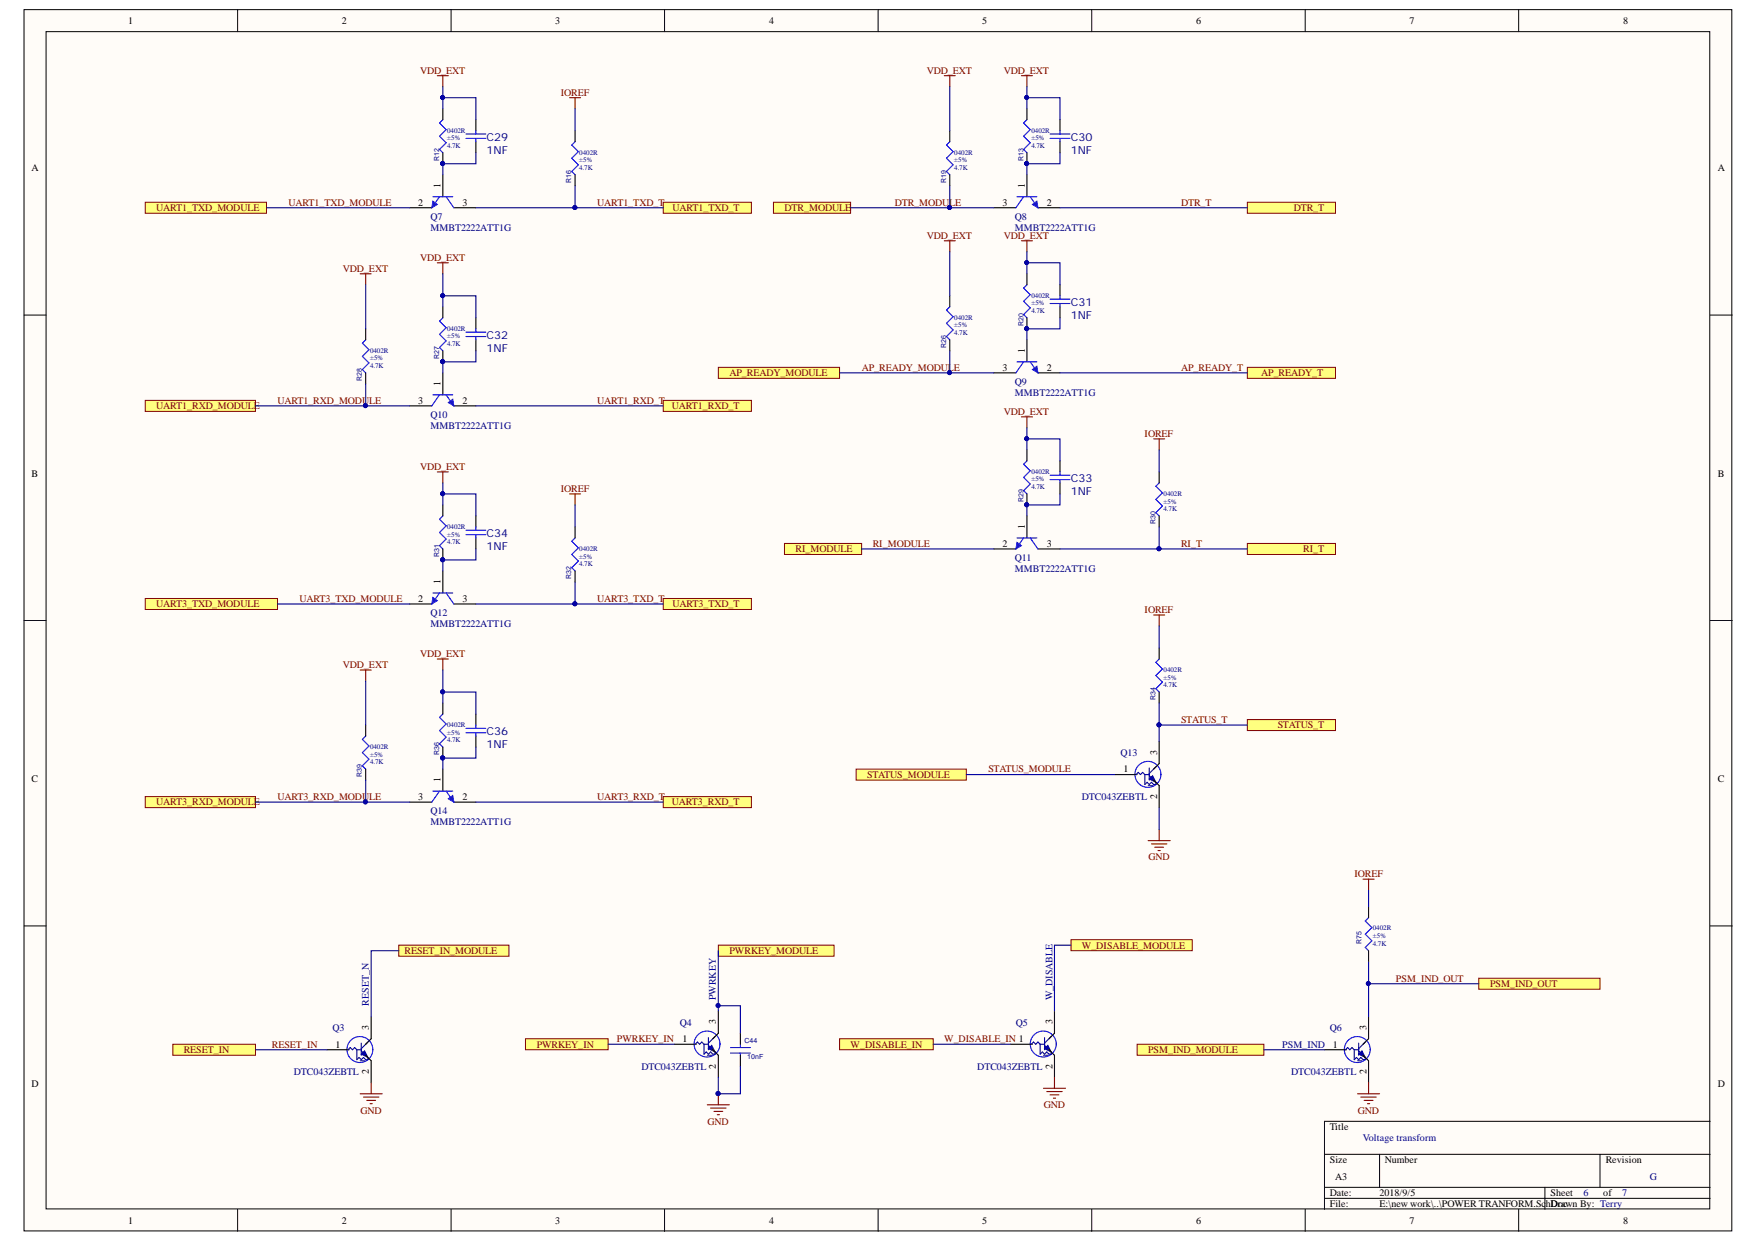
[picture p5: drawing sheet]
<svg xmlns="http://www.w3.org/2000/svg" width="297mm" height="210mm" viewBox="0 0 297 210" stroke-linecap="round" stroke-linejoin="round" font-family="sans-serif">
<defs><g id="words">
<g font-size="1.9" fill="#000080">
<text x="82.2" y="23.8">C29</text>
<text x="181" y="23.8">C30</text>
<text x="82.2" y="26">1NF</text>
<text x="181" y="26">1NF</text>
<text x="181" y="51.7">C31</text>
<text x="181" y="53.8">1NF</text>
<text x="82.2" y="57.2">C32</text>
<text x="82.2" y="59.4">1NF</text>
<text x="181" y="81.4">C33</text>
<text x="181" y="83.7">1NF</text>
<text x="82.2" y="90.7">C34</text>
<text x="82.2" y="93">1NF</text>
<text x="82.2" y="124.2">C36</text>
<text x="82.2" y="126.5">1NF</text>
</g>
<g font-size="1.7">
<text x="21.7" y="4.1">1</text>
<text x="57.8" y="4.1">2</text>
<text x="93.8" y="4.1">3</text>
<text x="129.9" y="4.1">4</text>
<text x="166" y="4.1">5</text>
<text x="202.1" y="4.1">6</text>
<text x="238.1" y="4.1">7</text>
<text x="274.3" y="4.1">8</text>
<text x="5.3" y="28.9">A</text>
<text x="290.3" y="28.9">A</text>
<text x="70.6" y="34.7">2</text>
<text x="74.4" y="31.8" transform="rotate(-90 74.4 31.8)">1</text>
<text x="78.2" y="34.7">3</text>
<text x="169.4" y="34.7">3</text>
<text x="173.2" y="31.8" transform="rotate(-90 173.2 31.8)">1</text>
<text x="176.9" y="34.7">2</text>
<text x="173.2" y="59.7" transform="rotate(-90 173.2 59.7)">1</text>
<text x="74.4" y="65.3" transform="rotate(-90 74.4 65.3)">1</text>
<text x="169.4" y="62.6">3</text>
<text x="176.9" y="62.6">2</text>
<text x="70.6" y="68.2">3</text>
<text x="78.2" y="68.2">2</text>
<text x="5.3" y="80.6">B</text>
<text x="290.3" y="80.6">B</text>
<text x="173.2" y="89.4" transform="rotate(-90 173.2 89.4)">1</text>
<text x="169.4" y="92.4">2</text>
<text x="176.9" y="92.4">3</text>
<text x="70.6" y="101.7">2</text>
<text x="74.4" y="98.7" transform="rotate(-90 74.4 98.7)">1</text>
<text x="78.2" y="101.7">3</text>
<text x="189.8" y="130.5">1</text>
<text x="195.5" y="127.6" transform="rotate(-90 195.5 127.6)">3</text>
<text x="5.3" y="132.2">C</text>
<text x="70.6" y="135.2">3</text>
<text x="74.4" y="132.2" transform="rotate(-90 74.4 132.2)">1</text>
<text x="78.2" y="135.2">2</text>
<text x="195.5" y="135.1" transform="rotate(-90 195.5 135.1)">2</text>
<text x="290.3" y="132.2">C</text>
<text x="121" y="173.1" transform="rotate(-90 121 173.1)">3</text>
<text x="177.8" y="173.1" transform="rotate(-90 177.8 173.1)">3</text>
<text x="56.7" y="177.1">1</text>
<text x="62.3" y="174" transform="rotate(-90 62.3 174)">3</text>
<text x="115.3" y="176.2">1</text>
<text x="225.2" y="177.1">1</text>
<text x="230.9" y="174" transform="rotate(-90 230.9 174)">3</text>
<text x="5.3" y="183.8">D</text>
<text x="62.3" y="181.6" transform="rotate(-90 62.3 181.6)">2</text>
<text x="121" y="180.6" transform="rotate(-90 121 180.6)">2</text>
<text x="177.8" y="180.6" transform="rotate(-90 177.8 180.6)">2</text>
<text x="230.9" y="181.6" transform="rotate(-90 230.9 181.6)">2</text>
<text x="290.3" y="183.8">D</text>
<text x="224.7" y="191">Title</text>
<text x="224.7" y="196.6">Size</text>
<text x="234" y="196.6">Number</text>
<text x="271.3" y="196.6">Revision</text>
<text x="224.7" y="202.2">Date:</text>
<text x="225.6" y="199.4">A3</text>
<text x="233.1" y="202.2">2018/9/5</text>
<text x="262" y="202.2">Sheet</text>
<text x="270.9" y="202.2">of</text>
<text x="21.7" y="206.8">1</text>
<text x="57.8" y="206.8">2</text>
<text x="93.8" y="206.8">3</text>
<text x="129.9" y="206.8">4</text>
<text x="166" y="206.8">5</text>
<text x="202.1" y="206.8">6</text>
<text x="224.7" y="204">File:</text>
<text x="233.1" y="204">E:\new work\..\POWER TRANFORM.SchDroc</text>
<text x="238.1" y="206.8">7</text>
<text x="263.8" y="204">awn By: Terry</text>
<text x="274.3" y="206.8">8</text>
</g>
<g font-size="1.7" fill="#800000">
<text x="71" y="12.4">VDD_EXT</text>
<text x="94.7" y="16.2">IOREF</text>
<text x="156.6" y="12.4">VDD_EXT</text>
<text x="169.6" y="12.4">VDD_EXT</text>
<text x="26.4" y="35.7">UART1_TXD_MODULE</text>
<text x="48.7" y="34.7">UART1_TXD_MODULE</text>
<text x="100.9" y="34.7">UART1_TXD_T</text>
<text x="113.6" y="35.7">UART1_TXD_T</text>
<text x="132.6" y="35.7">DTR_MODULE</text>
<text x="151.2" y="34.7">DTR_MODULE</text>
<text x="199.6" y="34.7">DTR_T</text>
<text x="218.6" y="35.7">DTR_T</text>
<text x="156.6" y="40.3">VDD_EXT</text>
<text x="169.6" y="40.3">VDD_EXT</text>
<text x="57.9" y="45.9">VDD_EXT</text>
<text x="71" y="44">VDD_EXT</text>
<text x="123.3" y="63.6">AP_READY_MODULE</text>
<text x="145.6" y="62.6">AP_READY_MODULE</text>
<text x="199.6" y="62.6">AP_READY_T</text>
<text x="213.1" y="63.6">AP_READY_T</text>
<text x="26.4" y="69.1">UART1_RXD_MODULE</text>
<text x="46.9" y="68.2">UART1_RXD_MODULE</text>
<text x="100.9" y="68.2">UART1_RXD_T</text>
<text x="113.5" y="69.1">UART1_RXD_T</text>
<text x="169.6" y="70.1">VDD_EXT</text>
<text x="193.4" y="73.8">IOREF</text>
<text x="71" y="79.4">VDD_EXT</text>
<text x="94.7" y="83.1">IOREF</text>
<text x="134.4" y="93.3">RI_MODULE</text>
<text x="147.5" y="92.4">RI_MODULE</text>
<text x="199.6" y="92.4">RI_T</text>
<text x="220.2" y="93.3">RI_T</text>
<text x="50.6" y="101.7">UART3_TXD_MODULE</text>
<text x="100.9" y="101.7">UART3_TXD_T</text>
<text x="26.4" y="102.6">UART3_TXD_MODULE</text>
<text x="113.6" y="102.6">UART3_TXD_T</text>
<text x="193.4" y="103.5">IOREF</text>
<text x="57.9" y="112.8">VDD_EXT</text>
<text x="71" y="111">VDD_EXT</text>
<text x="199.6" y="122.1">STATUS_T</text>
<text x="215.9" y="123.1">STATUS_T</text>
<text x="146.5" y="131.4">STATUS_MODULE</text>
<text x="167" y="130.5">STATUS_MODULE</text>
<text x="26.4" y="136.1">UART3_RXD_MODULE</text>
<text x="46.9" y="135.2">UART3_RXD_MODULE</text>
<text x="100.9" y="135.2">UART3_RXD_T</text>
<text x="113.5" y="136.1">UART3_RXD_T</text>
<text x="194.1" y="145.4">GND</text>
<text x="228.8" y="148.2">IOREF</text>
<text x="68.4" y="161.3">RESET_IN_MODULE</text>
<text x="123.3" y="161.3">PWRKEY_MODULE</text>
<text x="182.8" y="160.3">W_DISABLE_MODULE</text>
<text x="235.9" y="165.9">PSM_IND_OUT</text>
<text x="251.8" y="166.9">PSM_IND_OUT</text>
<text x="31" y="178">RESET_IN</text>
<text x="45.9" y="177.1">RESET_IN</text>
<text x="90.7" y="177.1">PWRKEY_IN</text>
<text x="104.2" y="176.2">PWRKEY_IN</text>
<text x="143.7" y="177.1">W_DISABLE_IN</text>
<text x="159.5" y="176.2">W_DISABLE_IN 1</text>
<text x="194" y="178">PSM_IND_MODULE</text>
<text x="60.9" y="188.2">GND</text>
<text x="119.5" y="190.1">GND</text>
<text x="176.4" y="187.3">GND</text>
<text x="229.4" y="188.2">GND</text>
</g>
<g font-size="1.7" fill="#000080">
<text x="72.8" y="37.2">Q7</text>
<text x="72.8" y="39.1">MMBT2222ATT1G</text>
<text x="171.5" y="37.2">Q8</text>
<text x="171.5" y="39.1">MMBT2222ATT1G</text>
<text x="171.5" y="65.1">Q9</text>
<text x="72.8" y="70.7">Q10</text>
<text x="171.5" y="67">MMBT2222ATT1G</text>
<text x="72.8" y="72.5">MMBT2222ATT1G</text>
<text x="171.5" y="94.8">Q11</text>
<text x="171.5" y="96.7">MMBT2222ATT1G</text>
<text x="72.8" y="104.1">Q12</text>
<text x="72.8" y="106">MMBT2222ATT1G</text>
<text x="189.3" y="127.7">Q13</text>
<text x="72.8" y="137.6">Q14</text>
<text x="182.8" y="135.2">DTC043ZEBTL</text>
<text x="72.8" y="139.5">MMBT2222ATT1G</text>
<text x="62.3" y="170" transform="rotate(-90 62.3 170)">RESET_N</text>
<text x="114.9" y="173.4">Q4</text>
<text x="121" y="169.1" transform="rotate(-90 121 169.1)">PWRKEY</text>
<text x="171.6" y="173.4">Q5</text>
<text x="177.8" y="169.1" transform="rotate(-90 177.8 169.1)">W_DISABLE</text>
<text x="56.2" y="174.3">Q3</text>
<text x="216.7" y="177.1">PSM_IND</text>
<text x="224.7" y="174.3">Q6</text>
<text x="49.7" y="181.7">DTC043ZEBTL</text>
<text x="108.4" y="180.8">DTC043ZEBTL</text>
<text x="165.1" y="180.8">DTC043ZEBTL</text>
<text x="218.2" y="181.7">DTC043ZEBTL</text>
<text x="230.3" y="192.9">Voltage transform</text>
<text x="267.6" y="202.2">6</text>
<text x="274.1" y="202.2">7</text>
<text x="278.7" y="199.4">G</text>
</g>
<g font-size="1.2" fill="#000080">
<text x="75.5" y="22.4">0402R</text>
<text x="75.5" y="23.7">±5%</text>
<text x="174.3" y="22.4">0402R</text>
<text x="174.3" y="23.7">±5%</text>
<text x="74.2" y="27.1" transform="rotate(-90 74.2 27.1)">R12</text>
<text x="75.5" y="25">4.7K</text>
<text x="97.9" y="26.1">0402R</text>
<text x="97.9" y="27.4">±5%</text>
<text x="97.9" y="28.7">4.7K</text>
<text x="161.2" y="26.1">0402R</text>
<text x="161.2" y="27.4">±5%</text>
<text x="161.2" y="28.7">4.7K</text>
<text x="172.9" y="27.1" transform="rotate(-90 172.9 27.1)">R13</text>
<text x="174.3" y="25">4.7K</text>
<text x="96.5" y="30.9" transform="rotate(-90 96.5 30.9)">R16</text>
<text x="159.9" y="30.9" transform="rotate(-90 159.9 30.9)">R19</text>
<text x="174.3" y="50.3">0402R</text>
<text x="174.3" y="51.6">±5%</text>
<text x="174.3" y="52.9">4.7K</text>
<text x="62.5" y="59.6">0402R</text>
<text x="75.5" y="55.9">0402R</text>
<text x="75.5" y="57.1">±5%</text>
<text x="75.5" y="58.5">4.7K</text>
<text x="159.9" y="58.8" transform="rotate(-90 159.9 58.8)">R26</text>
<text x="161.2" y="54">0402R</text>
<text x="161.2" y="55.3">±5%</text>
<text x="161.2" y="56.6">4.7K</text>
<text x="172.9" y="55" transform="rotate(-90 172.9 55)">R20</text>
<text x="61.2" y="64.3" transform="rotate(-90 61.2 64.3)">R28</text>
<text x="62.5" y="60.9">±5%</text>
<text x="62.5" y="62.2">4.7K</text>
<text x="74.2" y="60.6" transform="rotate(-90 74.2 60.6)">R27</text>
<text x="174.3" y="80.1">0402R</text>
<text x="174.3" y="81.3">±5%</text>
<text x="174.3" y="82.7">4.7K</text>
<text x="196.6" y="83.8">0402R</text>
<text x="75.5" y="89.3">0402R</text>
<text x="172.9" y="84.8" transform="rotate(-90 172.9 84.8)">R29</text>
<text x="195.2" y="88.5" transform="rotate(-90 195.2 88.5)">R30</text>
<text x="196.6" y="85.1">±5%</text>
<text x="196.6" y="86.4">4.7K</text>
<text x="74.2" y="94.1" transform="rotate(-90 74.2 94.1)">R31</text>
<text x="75.5" y="90.7">±5%</text>
<text x="75.5" y="92">4.7K</text>
<text x="97.9" y="93.1">0402R</text>
<text x="97.9" y="94.4">±5%</text>
<text x="97.9" y="95.7">4.7K</text>
<text x="96.5" y="97.8" transform="rotate(-90 96.5 97.8)">R32</text>
<text x="196.6" y="113.5">0402R</text>
<text x="195.2" y="118.3" transform="rotate(-90 195.2 118.3)">R34</text>
<text x="196.6" y="114.9">±5%</text>
<text x="196.6" y="116.1">4.7K</text>
<text x="75.5" y="122.8">0402R</text>
<text x="75.5" y="124.2">±5%</text>
<text x="75.5" y="125.4">4.7K</text>
<text x="61.2" y="131.3" transform="rotate(-90 61.2 131.3)">R39</text>
<text x="62.5" y="126.5">0402R</text>
<text x="62.5" y="127.9">±5%</text>
<text x="62.5" y="129.2">4.7K</text>
<text x="74.2" y="127.6" transform="rotate(-90 74.2 127.6)">R36</text>
<text x="230" y="159.6" transform="rotate(-90 230 159.6)">R75</text>
<text x="232" y="157.2">0402R</text>
<text x="232" y="158.6">±5%</text>
<text x="232" y="159.8">4.7K</text>
<text x="125.8" y="176.2">C44</text>
<text x="126.2" y="179">10nF</text>
</g>
</g></defs>
<g fill="#fffcf8" stroke="#000" stroke-width=".17">
<path d="M4.1 1.6h288.5v206.4h-288.5z"/>
<path d="M7.8 5.3h281.1v199h-281.1z"/>
</g>
<g fill="none" stroke="#000" stroke-width=".17">
<path d="M40.1 1.6v3.7M76.2 1.6v3.7M112.3 1.6v3.7M148.4 1.6v3.7M184.5 1.6v3.7M220.5 1.6v3.7M256.6 1.6v3.7M4.1 53.2h3.7M289 53.2h3.7M4.1 104.9h3.7M289 104.9h3.7M4.1 156.5h3.7"/>
<path d="M289 156.5h3.7M223.8 195.1h65.2M233.1 195.1v5.6M270.3 195.1v5.6M289 189.5h-65.2v14.9M40.1 204.4v3.7M76.2 204.4v3.7M112.3 204.4v3.7M148.4 204.4v3.7M184.5 204.4v3.7M220.5 204.4v3.7M223.8 200.7h65.2"/>
<path d="M223.8 202.5h65.2M256.6 204.4v3.7M261 200.7v3.7"/>
</g>
<g fill="none" stroke="#000" stroke-width=".19">
<path d="M74.8 18.4v1.8M173.5 18.4v1.8M74.8 25.8v1.9M80.4 20.2v1.9M80.4 24v1.8M97.2 22.1v1.9M97.2 29.5v1.9M160.5 22.1v1.9M160.5 29.5v1.9M173.5 25.8v1.9M179.1 20.2v1.9M179.1 24v1.8"/>
<path d="M61.8 55.6v1.8M74.8 51.9v1.8M74.8 59.3v1.9M80.4 53.7v1.9M80.4 57.4v1.9M160.5 50v1.9M160.5 57.4v1.9M173.5 46.3v1.8M173.5 53.7v1.9M179.1 48.1v1.9M179.1 51.9v1.8M61.8 63v1.9"/>
<path d="M173.5 76v1.9M179.1 77.9v1.9M195.9 79.8v1.8M74.8 85.3v1.9M74.8 92.8v1.8M80.4 87.2v1.9M80.4 90.9v1.9M97.2 89.1v1.8M97.2 96.5v1.9M173.5 83.5v1.8M179.1 81.6v1.9M195.9 87.2v1.9"/>
<path d="M74.8 118.8v1.9M195.9 109.5v1.9M195.9 117v1.8M61.8 122.5v1.9M61.8 130v1.8M74.8 126.3v1.8M80.4 120.7v1.8M80.4 124.4v1.9"/>
</g>
<g fill="none" stroke="#00f" stroke-width=".19">
<path d="M74.8 20.2l-.5 .6 1.1 1.1-1.1 1.1 1.1 1.1-1.1 1.2 .5 .5M78.7 23.4h3.4M78.7 22.6h3.4M80.4 22.1v.5M80.4 23.4v.6M97.2 24l-.6 .5 1.1 1.1-1.1 1.1 1.1 1.2-1.1 1.1 .6 .5M160.5 24l-.6 .5 1.1 1.1-1.1 1.1 1.1 1.2-1.1 1.1 .6 .5M173.5 20.2l-.5 .6 1.1 1.1-1.1 1.1 1.1 1.1-1.1 1.2 .5 .5M177.4 23.4h3.4M177.4 22.6h3.4M179.1 22.1v.5M179.1 23.4v.6"/>
<path d="M61.8 57.4l-.6 .6 1.1 1.1-1.1 1.1 1.1 1.1-1.1 1.2 .6 .5M74.8 53.7l-.5 .6 1.1 1.1-1.1 1.1 1.1 1.1-1.1 1.1 .5 .6M78.7 56.9h3.4M78.7 56.1h3.4M80.4 55.6v.5M80.4 56.9v.5M160.5 51.9l-.6 .5 1.1 1.1-1.1 1.1 1.1 1.2-1.1 1.1 .6 .5M173.5 48.1l-.5 .6 1.1 1.1-1.1 1.1 1.1 1.1-1.1 1.2 .5 .5M177.4 51.3h3.4M177.4 50.6h3.4M179.1 50v.6M179.1 51.3v.6"/>
<path d="M173.5 77.9l-.5 .6 1.1 1.1-1.1 1.1 1.1 1.1-1.1 1.1 .5 .6M179.1 79.8v.5M74.8 87.2l-.5 .6 1.1 1.1-1.1 1.1 1.1 1.1-1.1 1.1 .5 .6M78.7 90.4h3.4M78.7 89.6h3.4M80.4 89.1v.5M80.4 90.4v.5M97.2 90.9l-.6 .6 1.1 1.1-1.1 1.1 1.1 1.1-1.1 1.1 .6 .6M177.4 81.1h3.4M177.4 80.3h3.4M179.1 81.1v.5M195.9 81.6l-.6 .6 1.1 1.1-1.1 1.1 1.1 1.1-1.1 1.1 .6 .6"/>
<path d="M195.9 111.4l-.6 .5 1.1 1.2-1.1 1.1 1.1 1.1-1.1 1.1 .6 .6M61.8 124.4l-.6 .6 1.1 1.1-1.1 1.1 1.1 1.1-1.1 1.1 .6 .6M74.8 120.7l-.5 .5 1.1 1.2-1.1 1.1 1.1 1.1-1.1 1.1 .5 .6M78.7 123.8h3.4M78.7 123.1h3.4M80.4 122.5v.6M80.4 123.8v.6"/>
</g>
<g fill="#000080" stroke="#000080" stroke-width=".17">
<circle cx="74.8" cy="27.6" r=".34"/>
<circle cx="74.8" cy="61.1" r=".34"/>
<circle cx="74.8" cy="94.6" r=".34"/>
<circle cx="74.8" cy="128.1" r=".34"/>
<circle cx="173.5" cy="27.6" r=".33"/>
<circle cx="173.5" cy="55.5" r=".33"/>
<circle cx="173.5" cy="85.3" r=".33"/>
</g>
<g fill="none" stroke="#800000" stroke-width=".19">
<path d="M73.9 12.8h1.9M74.8 12.8v1.9M96.2 16.5h1.9M97.2 16.5v1.9M159.5 12.8h1.9M160.5 12.8v1.9M60.9 46.3h1.8M61.8 46.3v1.8M159.5 40.7h1.9M160.5 40.7v1.9M73.9 79.8h1.9M74.8 79.8v1.8"/>
<path d="M172.6 70.5h1.8M173.5 70.5v1.8M194.9 74.2h1.9M195.9 74.2v1.8M96.2 83.5h1.9M97.2 83.5v1.8M60.9 113.2h1.8M61.8 113.2v1.9M194.9 103.9h1.9M195.9 103.9v1.9"/>
</g>
<g fill="#ffff80" stroke="#800000" stroke-width=".17">
<path d="M24.5 34.2h20.5v1.8h-20.5z" fill-rule="evenodd"/>
<path d="M24.5 67.7h18.7v1.8h-18.7z" fill-rule="evenodd"/>
<path d="M24.5 101.1h22.4v1.9h-22.4z" fill-rule="evenodd"/>
<path d="M24.5 134.6h18.7v1.9h-18.7z" fill-rule="evenodd"/>
<path d="M130.7 34.2h13v1.8h-13z" fill-rule="evenodd"/>
<path d="M121.4 62.1h20.5v1.8h-20.5z" fill-rule="evenodd"/>
<path d="M132.5 91.8h13.1v1.9h-13.1z" fill-rule="evenodd"/>
<path d="M144.7 130h18.6v1.8h-18.6z" fill-rule="evenodd"/>
<path d="M210.8 34.2h14.9v1.8h-14.9z" fill-rule="evenodd"/>
<path d="M210.8 62.1h14.9v1.8h-14.9z" fill-rule="evenodd"/>
<path d="M210.8 91.8h14.9v1.9h-14.9z" fill-rule="evenodd"/>
<path d="M210.8 121.6h14.9v1.9h-14.9z" fill-rule="evenodd"/>
<path d="M112.1 34.2h14.9v1.8h-14.9z" fill-rule="evenodd"/>
<path d="M112.1 67.7h14.9v1.8h-14.9z" fill-rule="evenodd"/>
<path d="M112.1 101.1h14.9v1.9h-14.9z" fill-rule="evenodd"/>
<path d="M112.1 134.6h14.9v1.9h-14.9z" fill-rule="evenodd"/>
</g>
<path d="M172.6 12.8h1.8M173.5 12.8v1.9M73.9 44.4h1.9M74.8 44.4v1.9M172.6 40.7h1.8M173.5 40.7v1.9M73.9 111.4h1.9M74.8 111.4v1.8" fill="none" stroke="#800000" stroke-width=".19"/>
<path d="M69.2 35.1h3.8M74.8 29.5v3.8M76.7 35.1h3.7" fill="none" stroke="#000" stroke-width=".19"/>
<path d="M73.1 33.3h3.4M74.3 33.3l-1.3 1.8M75.4 33.3l1.3 1.8" fill="none" stroke="#00f" stroke-width=".19"/>
<path d="M73.1 34l.8 .6-.9 .5z" fill="#00f"/>
<path d="M73.1 34l.8 .6-.9 .5z" fill="none" stroke="#00f" stroke-width=".17"/>
<path d="M74.8 96.5v3.7M69.2 102.1h3.8M76.7 102.1h3.7" fill="none" stroke="#000" stroke-width=".19"/>
<path d="M73.1 100.2h3.4M74.3 100.2l-1.3 1.9M75.4 100.2l1.3 1.9" fill="none" stroke="#00f" stroke-width=".19"/>
<path d="M73.1 101l.8 .5-.9 .6z" fill="#00f"/>
<path d="M73.1 101l.8 .5-.9 .6z" fill="none" stroke="#00f" stroke-width=".17"/>
<path d="M167.9 92.8h3.8M173.5 87.2v3.7M175.4 92.8h3.7" fill="none" stroke="#000" stroke-width=".19"/>
<path d="M171.8 90.9h3.4M173 90.9l-1.3 1.9M174.1 90.9l1.3 1.9" fill="none" stroke="#00f" stroke-width=".19"/>
<path d="M171.8 91.7l.8 .5-.9 .6z" fill="#00f"/>
<path d="M171.8 91.7l.8 .5-.9 .6z" fill="none" stroke="#00f" stroke-width=".17"/>
<path d="M173.5 57.4v3.8M167.9 63h3.8M175.4 63h3.7" fill="none" stroke="#000" stroke-width=".19"/>
<path d="M171.8 61.2h3.4M173 61.2l-1.3 1.8M174.1 61.2l1.3 1.8" fill="none" stroke="#00f" stroke-width=".19"/>
<path d="M174.4 62.5l.8-.6 .2 1.1z" fill="#00f"/>
<path d="M174.4 62.5l.8-.6 .2 1.1z" fill="none" stroke="#00f" stroke-width=".17"/>
<path d="M69.2 68.6h3.8M74.8 63v3.7M76.7 68.6h3.7" fill="none" stroke="#000" stroke-width=".19"/>
<path d="M73.1 66.7h3.4M74.3 66.7l-1.3 1.9M75.4 66.7l1.3 1.9" fill="none" stroke="#00f" stroke-width=".19"/>
<path d="M75.8 68l.7-.5 .2 1.1z" fill="#00f"/>
<path d="M75.8 68l.7-.5 .2 1.1z" fill="none" stroke="#00f" stroke-width=".17"/>
<path d="M69.2 135.6h3.8M74.8 130v3.7M76.7 135.6h3.7" fill="none" stroke="#000" stroke-width=".19"/>
<path d="M73.1 133.7h3.4M74.3 133.7l-1.3 1.9M75.4 133.7l1.3 1.9" fill="none" stroke="#00f" stroke-width=".19"/>
<path d="M75.8 135l.7-.6 .2 1.2z" fill="#00f"/>
<path d="M75.8 135l.7-.6 .2 1.2z" fill="none" stroke="#00f" stroke-width=".17"/>
<path d="M167.9 35.1h3.8M173.5 29.5v3.8M175.4 35.1h3.7" fill="none" stroke="#000" stroke-width=".19"/>
<path d="M171.8 33.3h3.4M173 33.3l-1.3 1.8M174.1 33.3l1.3 1.8" fill="none" stroke="#00f" stroke-width=".19"/>
<path d="M174.4 34.6l.8-.6 .2 1.1z" fill="#00f"/>
<path d="M174.4 34.6l.8-.6 .2 1.1z" fill="none" stroke="#00f" stroke-width=".17"/>
<circle cx="60.8" cy="177.4" r="2.19" fill="#fffcf8" stroke="#00f" stroke-width=".19"/>
<path d="M55.3 177.4h3.7M62.7 171.8v3.8M62.7 179.3v3.7" fill="none" stroke="#000" stroke-width=".19"/>
<path d="M60.9 179.3h.7" fill="none" stroke="#0c0087" stroke-width=".17"/>
<path d="M58.8 177.4l.4-.4 .4 .4 .3-.4 .4 .4M60.3 177.4v1.7l.4-.4 .3 .4 .4-.4 .4 .4h.4v-.4l-1.2-1.1M60.3 177.4h.7M61 176.3v2M62.2 176.1l-1.2 1.1" fill="none" stroke="#0c0087" stroke-width=".19"/>
<path d="M61 178.2l.6-.6 .6 1.1z" fill="#000080"/>
<path d="M61 178.2l.6-.6 .6 1.1z" fill="none" stroke="#000080" stroke-width=".17"/>
<path d="M61.8 178.3l.9 1M62.7 175.6l-.9 .9" fill="none" stroke="#000" stroke-width=".19"/>
<path d="M60.9 184.9h3.7M61.4 185.4h2.6M62 186h1.5M62.5 186.5h.4M62.7 183v1.9" fill="none" stroke="#800000" stroke-width=".19"/>
<path d="M29.2 176.5h14v1.8h-14z" fill-rule="evenodd" fill="#ffff80" stroke="#800000" stroke-width=".17"/>
<circle cx="119.5" cy="176.4" r="2.19" fill="#fffcf8" stroke="#00f" stroke-width=".19"/>
<path d="M113.9 176.5h3.7M121.4 170.9v3.7M121.4 178.3v3.8" fill="none" stroke="#000" stroke-width=".19"/>
<path d="M119.5 178.3h.8" fill="none" stroke="#0c0087" stroke-width=".17"/>
<path d="M117.5 176.5l.3-.4 .4 .4 .4-.4 .4 .4M119 176.5v1.7l.3-.4 .4 .4 .4-.4 .3 .4h.4v-.4l-1.1-1.1M119 176.5h.7M119.7 175.4v2M120.8 175.2l-1.1 1.1" fill="none" stroke="#0c0087" stroke-width=".19"/>
<path d="M119.7 177.2l.6-.5 .5 1.1z" fill="#000080"/>
<path d="M119.7 177.2l.6-.5 .5 1.1z" fill="none" stroke="#000080" stroke-width=".17"/>
<path d="M120.4 177.4l1 .9M121.4 174.6l-1 1" fill="none" stroke="#000" stroke-width=".19"/>
<path d="M119.5 186.7h3.7M120.1 187.3h2.6M120.6 187.8h1.5M121.2 188.4h.4M121.4 184.9v1.8" fill="none" stroke="#800000" stroke-width=".19"/>
<circle cx="121.3" cy="184.8" r=".33" fill="#000080" stroke="#000080" stroke-width=".17"/>
<path d="M88.8 175.6h14v1.8h-14z" fill-rule="evenodd" fill="#ffff80" stroke="#800000" stroke-width=".17"/>
<path d="M123.4 177h3.4M123.4 178h3.4M125.1 176.5v.5M125.1 178v.3" fill="none" stroke="#00f" stroke-width=".19"/>
<path d="M125.1 174.6v1.9M125.1 178.3v1.9" fill="none" stroke="#000" stroke-width=".19"/>
<circle cx="176.3" cy="176.4" r="2.2" fill="#fffcf8" stroke="#00f" stroke-width=".19"/>
<path d="M170.7 176.5h3.7M178.2 170.9v3.7M178.2 178.3v3.8" fill="none" stroke="#000" stroke-width=".19"/>
<path d="M176.3 178.3h.8" fill="none" stroke="#0c0087" stroke-width=".17"/>
<path d="M174.3 176.5l.3-.4 .4 .4 .4-.4 .3 .4M175.7 176.5v1.7l.4-.4 .4 .4 .4-.4 .3 .4h.4v-.4l-1.1-1.1M175.7 176.5h.8M176.5 175.4v2M177.6 175.2l-1.1 1.1" fill="none" stroke="#0c0087" stroke-width=".19"/>
<path d="M176.5 177.2l.6-.5 .5 1.1z" fill="#000080"/>
<path d="M176.5 177.2l.6-.5 .5 1.1z" fill="none" stroke="#000080" stroke-width=".17"/>
<path d="M177.2 177.4l1 .9M178.2 174.6l-1 1" fill="none" stroke="#000" stroke-width=".19"/>
<path d="M141.9 175.6h15.8v1.8h-15.8z" fill-rule="evenodd" fill="#ffff80" stroke="#800000" stroke-width=".17"/>
<circle cx="229.3" cy="177.4" r="2.19" fill="#fffcf8" stroke="#00f" stroke-width=".19"/>
<path d="M223.8 177.4h3.7M231.2 171.8v3.8M231.2 179.3v3.7" fill="none" stroke="#000" stroke-width=".19"/>
<path d="M229.4 179.3h.7" fill="none" stroke="#0c0087" stroke-width=".17"/>
<path d="M227.3 177.4l.4-.4 .4 .4 .3-.4 .4 .4M228.8 177.4v1.7l.4-.4 .4 .4 .3-.4 .4 .4h.4v-.4l-1.1-1.1M228.8 177.4h.8M229.6 176.3v2M230.7 176.1l-1.1 1.1" fill="none" stroke="#0c0087" stroke-width=".19"/>
<path d="M229.6 178.2l.5-.6 .6 1.1z" fill="#000080"/>
<path d="M229.6 178.2l.5-.6 .6 1.1z" fill="none" stroke="#000080" stroke-width=".17"/>
<path d="M231.2 153.2v1.9M230.3 178.3l.9 1M231.2 175.6l-.9 .9M231.2 160.7v1.8" fill="none" stroke="#000" stroke-width=".19"/>
<path d="M230.3 148.6h1.9M231.2 148.6v1.8M176.3 183.9h3.7M176.9 184.5h2.6M177.4 185h1.5M178 185.6h.4M178.2 182.1v1.8M229.4 184.9h3.7M229.9 185.4h2.6M230.5 186h1.5M231.1 186.5h.3M231.2 183v1.9" fill="none" stroke="#800000" stroke-width=".19"/>
<path d="M231.2 155.1l-.5 .5 1.1 1.2-1.1 1.1 1.1 1.1-1.1 1.1 .5 .6" fill="none" stroke="#00f" stroke-width=".19"/>
<g fill="#ffff80" stroke="#800000" stroke-width=".17">
<path d="M67.4 159.7h18.6v1.9h-18.6z" fill-rule="evenodd"/>
<path d="M121.4 159.7h19.5v1.9h-19.5z" fill-rule="evenodd"/>
<path d="M181 158.8h20.4v1.9h-20.4z" fill-rule="evenodd"/>
<path d="M192.1 176.5h21.4v1.8h-21.4z" fill-rule="evenodd"/>
<path d="M249.9 165.3h20.4v1.9h-20.4z" fill-rule="evenodd"/>
</g>
<circle cx="194" cy="130.9" r="2.2" fill="#fffcf8" stroke="#00f" stroke-width=".19"/>
<path d="M188.4 130.9h3.7M195.9 125.3v3.7M195.9 132.8v3.7" fill="none" stroke="#000" stroke-width=".19"/>
<path d="M194 132.8h.7" fill="none" stroke="#0c0087" stroke-width=".17"/>
<path d="M191.9 130.9l.4-.4 .4 .4 .4-.4 .3 .4M193.4 130.9v1.7l.4-.4 .4 .4 .4-.4 .3 .4h.4v-.4l-1.1-1.1M193.4 130.9h.8M194.2 129.8v2M195.3 129.6l-1.1 1.1" fill="none" stroke="#0c0087" stroke-width=".19"/>
<path d="M194.2 131.7l.5-.6 .6 1.1z" fill="#000080"/>
<path d="M194.2 131.7l.5-.6 .6 1.1z" fill="none" stroke="#000080" stroke-width=".17"/>
<path d="M194.9 131.8l1 1M195.9 129l-1 1" fill="none" stroke="#000" stroke-width=".19"/>
<path d="M194 142.1h3.7M194.6 142.6h2.6M195.1 143.2h1.5M195.7 143.7h.3M195.9 140.2v1.9" fill="none" stroke="#800000" stroke-width=".19"/>
<g fill="none" stroke="#000080" stroke-width=".19">
<path d="M74.8 14.7v3.7M74.8 16.5h5.6v3.7M97.2 18.4v3.7M160.5 14.7v7.4M173.5 14.7v3.7M173.5 16.5h5.6v3.7M45 35.1h24.2M80.4 25.8v1.9h-5.6v1.8M97.2 31.4v3.7h-16.8M97.2 35.1h14.9M143.7 35.1h24.2M160.5 31.4v3.7"/>
<path d="M179.1 25.8v1.9h-5.6v1.8M179.1 35.1h31.7M61.8 48.1v7.5M74.8 46.3v5.6M74.8 50h5.6v3.7M80.4 59.3v1.9h-5.6v1.8M160.5 42.6v7.4M160.5 59.3v3.7M173.5 42.6v3.7M173.5 44.4h5.6v3.7M179.1 53.7v1.9h-5.6v1.8M43.2 68.6h26"/>
<path d="M61.8 64.9v3.7M80.4 68.6h31.7M141.9 63h26M173.5 72.3v3.7M173.5 74.2h5.6v3.7M179.1 63h31.7M195.9 76v3.8M74.8 81.6v3.7M74.8 83.5h5.6v3.7M80.4 92.8v1.8h-5.6v1.9M97.2 98.4v3.7h-16.8M97.2 85.3v3.8"/>
<path d="M145.6 92.8h22.3M179.1 83.5v1.8h-5.6v1.9M195.9 89.1v3.7h-16.8M195.9 92.8h14.9M46.9 102.1h22.3M61.8 115.1v7.4M74.8 117h5.6v3.7M74.8 113.2v5.6M97.2 102.1h14.9M195.9 105.8v3.7M195.9 118.8v3.7M43.2 135.6h26"/>
<path d="M61.8 131.8v3.8M80.4 126.3v1.8h-5.6v1.9M80.4 135.6h31.7M163.3 130.9h25.1M195.9 136.5v3.7M210.8 122.5h-14.9v2.8M181 159.7h-2.8v11.2M231.2 150.4v2.8M43.2 177.4h12.1M67.4 160.7h-4.7v11.1M102.8 176.5h11.1M121.4 170h3.7v4.6"/>
<path d="M121.4 160.7v10.2M157.7 176.5h13M213.5 177.4h10.3M231.2 162.5v9.3M231.2 166.3h18.7M125.1 180.2v4.7h-3.7v-2.8"/>
</g>
<g fill="#000080" stroke="#000080" stroke-width=".17">
<circle cx="74.8" cy="16.5" r=".34"/>
<circle cx="74.8" cy="27.6" r=".34"/>
<circle cx="97.1" cy="35.1" r=".34"/>
<circle cx="74.8" cy="50" r=".34"/>
<circle cx="74.8" cy="61.1" r=".34"/>
<circle cx="61.7" cy="68.6" r=".33"/>
<circle cx="74.8" cy="83.4" r=".34"/>
<circle cx="74.8" cy="94.6" r=".34"/>
<circle cx="97.1" cy="102" r=".34"/>
<circle cx="74.8" cy="116.9" r=".34"/>
<circle cx="74.8" cy="128.1" r=".34"/>
<circle cx="61.7" cy="135.5" r=".33"/>
<circle cx="173.5" cy="16.5" r=".33"/>
<circle cx="173.5" cy="27.6" r=".33"/>
<circle cx="160.4" cy="35.1" r=".33"/>
<circle cx="173.5" cy="44.4" r=".33"/>
<circle cx="173.5" cy="55.5" r=".33"/>
<circle cx="160.4" cy="63" r=".33"/>
<circle cx="173.5" cy="74.1" r=".33"/>
<circle cx="173.5" cy="85.3" r=".33"/>
<circle cx="195.8" cy="92.7" r=".34"/>
<circle cx="121.3" cy="184.8" r=".33"/>
<circle cx="121.3" cy="169.9" r=".33"/>
<circle cx="231.2" cy="166.2" r=".33"/>
<circle cx="195.8" cy="122.5" r=".34"/>
</g>
<use href="#words"/>
</svg>
